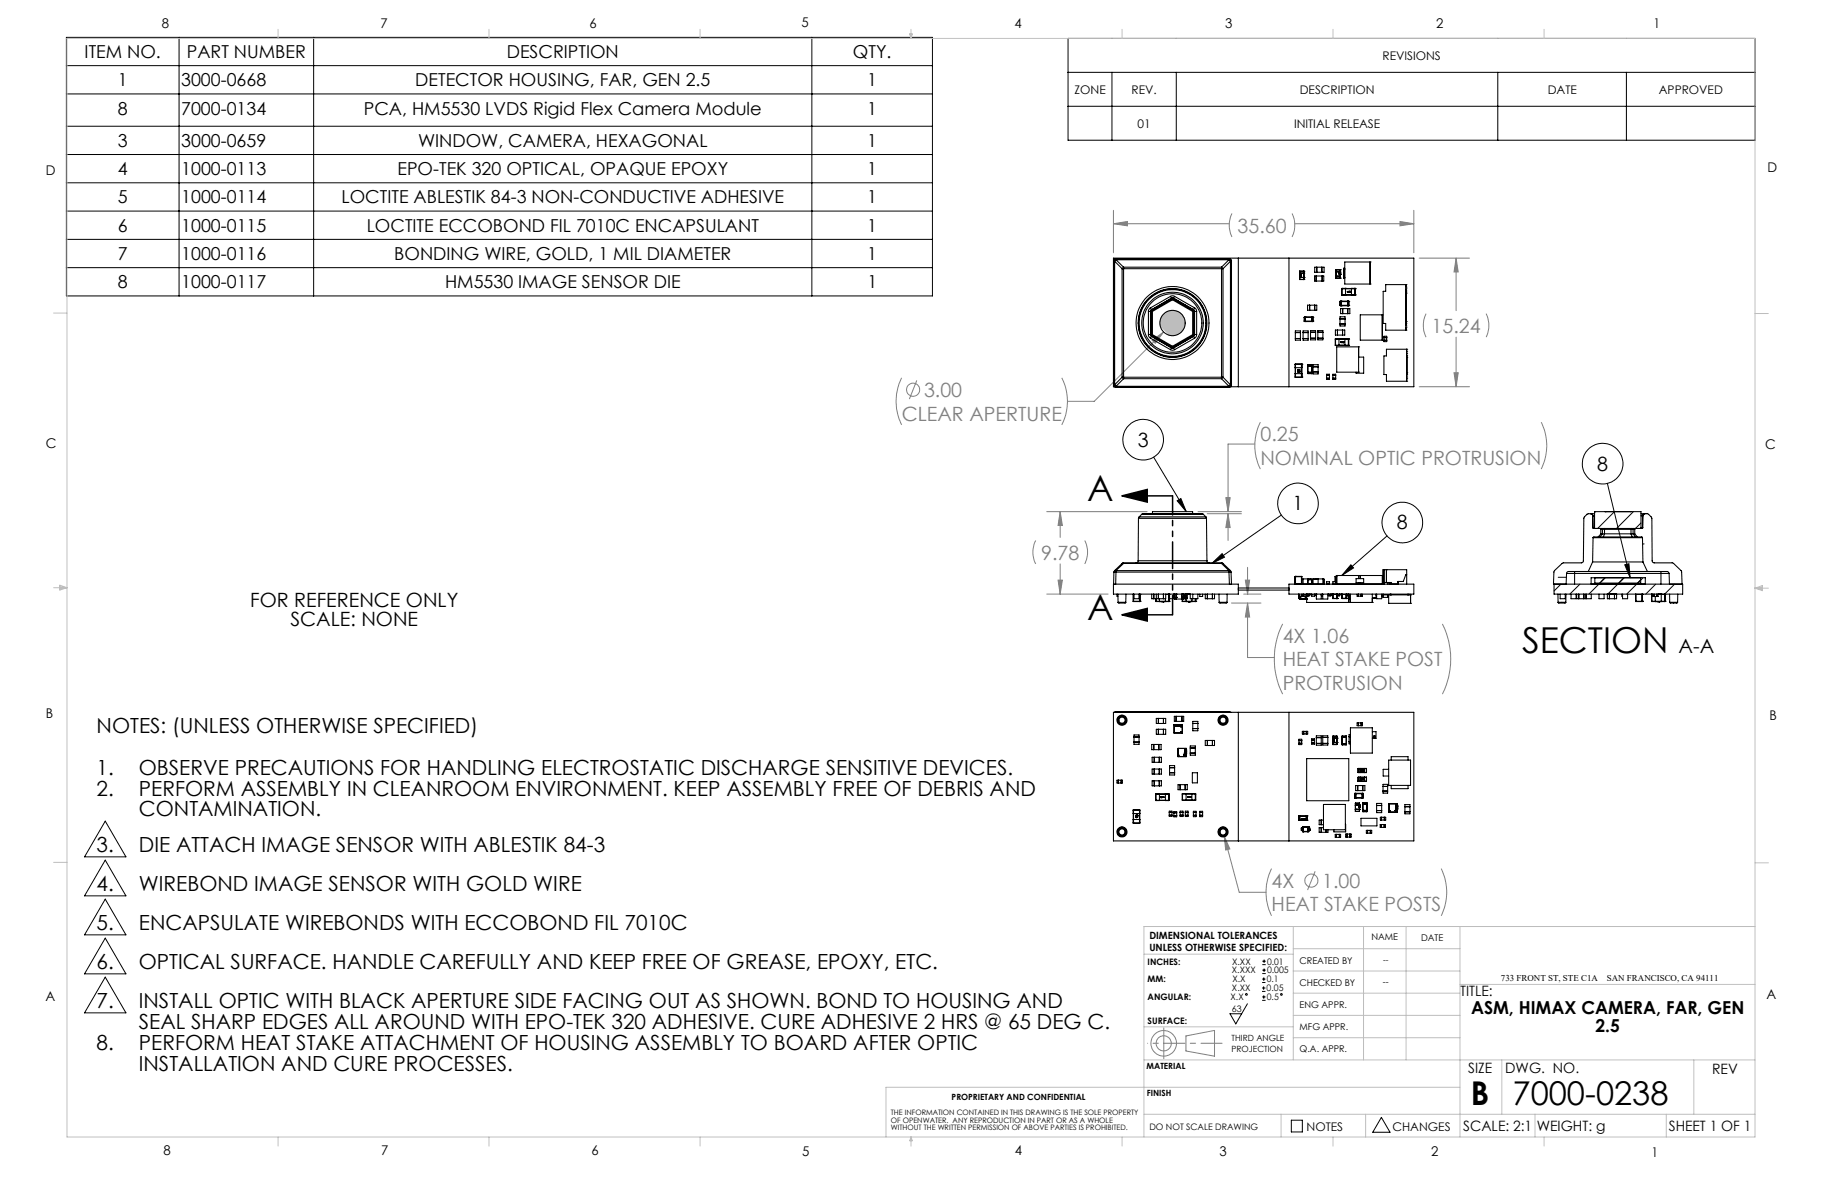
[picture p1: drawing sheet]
<svg xmlns="http://www.w3.org/2000/svg" width="432mm" height="279mm" viewBox="0 0 432 279" stroke-linecap="round" stroke-linejoin="round" font-family="sans-serif">
<defs><g id="words">
<g font-size="8.5">
<text x="257.7" y="118.7">A</text>
<text x="257.7" y="146.8">A</text>
<text x="360.7" y="154.7">SECTION</text>
</g>
<g font-size="7.8">
<text x="348.5" y="261.9">B</text>
<text x="358.5" y="261.9">7000-0238</text>
</g>
<g font-size="4.9">
<text x="22.9" y="173.7">NOTES: (UNLESS OTHERWISE SPECIFIED)</text>
<text x="22.9" y="183.6">1.</text>
<text x="32.9" y="183.6">OBSERVE PRECAUTIONS FOR HANDLING ELECTROSTATIC DISCHARGE SENSITIVE DEVICES.</text>
<text x="22.9" y="188.6">2.</text>
<text x="32.9" y="188.6">PERFORM ASSEMBLY IN CLEANROOM ENVIRONMENT. KEEP ASSEMBLY FREE OF DEBRIS AND</text>
<text x="32.9" y="193.5">CONTAMINATION.</text>
<text x="22.9" y="202">3.</text>
<text x="32.9" y="202">DIE ATTACH IMAGE SENSOR WITH ABLESTIK 84-3</text>
<text x="22.9" y="211.2">4.</text>
<text x="32.9" y="211.2">WIREBOND IMAGE SENSOR WITH GOLD WIRE</text>
<text x="22.9" y="220.5">5.</text>
<text x="32.9" y="220.5">ENCAPSULATE WIREBONDS WITH ECCOBOND FIL 7010C</text>
<text x="22.9" y="229.7">6.</text>
<text x="32.9" y="229.7">OPTICAL SURFACE. HANDLE CAREFULLY AND KEEP FREE OF GREASE, EPOXY, ETC.</text>
<text x="22.9" y="238.9">7.</text>
<text x="32.9" y="238.9">INSTALL OPTIC WITH BLACK APERTURE SIDE FACING OUT AS SHOWN. BOND TO HOUSING AND</text>
<text x="32.9" y="243.9">SEAL SHARP EDGES ALL AROUND WITH EPO-TEK 320 ADHESIVE. CURE ADHESIVE 2 HRS @ 65 DEG C.</text>
<text x="22.9" y="248.8">8.</text>
<text x="32.9" y="248.8">PERFORM HEAT STAKE ATTACHMENT OF HOUSING ASSEMBLY TO BOARD AFTER OPTIC</text>
<text x="32.9" y="253.8">INSTALLATION AND CURE PROCESSES.</text>
</g>
<g font-size="4.7" fill="#808080">
<text x="293.3" y="55.1">35.60</text>
<text x="339.3" y="78.9">15.24</text>
<text x="219" y="94">3.00</text>
<text x="213.7" y="99.7">CLEAR APERTURE</text>
<text x="298.7" y="104.6">0.25</text>
<text x="298.7" y="110.1">NOMINAL OPTIC PROTRUSION</text>
<text x="246.8" y="132.6">9.78</text>
<text x="304" y="152.4">4X 1.06</text>
<text x="304" y="157.9">HEAT STAKE POST</text>
<text x="304" y="163.5">PROTRUSION</text>
<text x="301.4" y="210.4">4X</text>
<text x="301.4" y="216">HEAT STAKE POSTS</text>
<text x="313.4" y="210.4">1.00</text>
</g>
<g font-size="4.7">
<text x="269.6" y="105.8">3</text>
<text x="378.5" y="111.5">8</text>
<text x="306.3" y="120.9">1</text>
<text x="331.1" y="125.5">8</text>
<text x="59.3" y="143.8">FOR REFERENCE ONLY</text>
<text x="68.8" y="148.3">SCALE: NONE</text>
<text x="397.8" y="154.7">A-A</text>
</g>
<g font-size="4.2">
<text x="20.1" y="13.7">ITEM NO.</text>
<text x="44.3" y="13.7">PART NUMBER</text>
<text x="120.1" y="13.7">DESCRIPTION</text>
<text x="202.1" y="13.7">QTY.</text>
<text x="27.9" y="20.4">1</text>
<text x="42.9" y="20.4">3000-0668</text>
<text x="98.4" y="20.4">DETECTOR HOUSING, FAR, GEN 2.5</text>
<text x="205.5" y="20.4">1</text>
<text x="27.9" y="27.2">8</text>
<text x="42.9" y="27.2">7000-0134</text>
<text x="86.2" y="27.2">PCA, HM5530 LVDS Rigid Flex Camera Module</text>
<text x="205.5" y="27.2">1</text>
<text x="27.9" y="34.8">3</text>
<text x="42.9" y="34.8">3000-0659</text>
<text x="99.1" y="34.8">WINDOW, CAMERA, HEXAGONAL</text>
<text x="205.5" y="34.8">1</text>
<text x="27.9" y="41.5">4</text>
<text x="42.9" y="41.5">1000-0113</text>
<text x="94.2" y="41.5">EPO-TEK 320 OPTICAL, OPAQUE EPOXY</text>
<text x="205.5" y="41.5">1</text>
<text x="27.9" y="48.2">5</text>
<text x="43" y="48.2">1000-0114</text>
<text x="80.9" y="48.2">LOCTITE ABLESTIK 84-3 NON-CONDUCTIVE ADHESIVE</text>
<text x="205.5" y="48.2">1</text>
<text x="27.9" y="54.9">6</text>
<text x="43" y="54.9">1000-0115</text>
<text x="86.9" y="54.9">LOCTITE ECCOBOND FIL 7010C ENCAPSULANT</text>
<text x="205.5" y="54.9">1</text>
<text x="27.9" y="61.6">7</text>
<text x="43" y="61.6">1000-0116</text>
<text x="93.5" y="61.6">BONDING WIRE, GOLD, 1 MIL DIAMETER</text>
<text x="205.6" y="61.6">1</text>
<text x="27.9" y="68.3">8</text>
<text x="43" y="68.3">1000-0117</text>
<text x="105.5" y="68.3">HM5530 IMAGE SENSOR DIE</text>
<text x="205.6" y="68.3">1</text>
<text x="348.6" y="240.3">ASM, HIMAX CAMERA, FAR, GEN</text>
<text x="378.1" y="244.5">2.5</text>
</g>
<g font-size="3.4">
<text x="346.1" y="235.9">TITLE:</text>
<text x="347.9" y="254.3">SIZE</text>
<text x="356.7" y="254.4">DWG. NO.</text>
<text x="405.7" y="254.5">REV</text>
<text x="346.8" y="267.9">SCALE: 2:1</text>
<text x="364.2" y="267.9">WEIGHT: g</text>
<text x="395.5" y="267.9">SHEET 1 OF 1</text>
</g>
<g font-size="3.2">
<text x="38.3" y="6.7">8</text>
<text x="90.2" y="6.7">7</text>
<text x="139.7" y="6.5">6</text>
<text x="190" y="6.5">5</text>
<text x="240.4" y="6.5">4</text>
<text x="290.4" y="6.7">3</text>
<text x="340.4" y="6.5">2</text>
<text x="391.9" y="6.7">1</text>
<text x="10.9" y="41.6">D</text>
<text x="418.9" y="40.7">D</text>
<text x="10.9" y="106.3">C</text>
<text x="418.4" y="106.4">C</text>
<text x="10.8" y="170.2">B</text>
<text x="419.4" y="170.6">B</text>
<text x="10.8" y="237.2">A</text>
<text x="418.6" y="236.8">A</text>
<text x="38.8" y="273.8">8</text>
<text x="90.4" y="273.8">7</text>
<text x="140.2" y="273.8">6</text>
<text x="190.1" y="273.9">5</text>
<text x="240.5" y="273.8">4</text>
<text x="289" y="273.9">3</text>
<text x="339.1" y="273.8">2</text>
<text x="391.4" y="274.1">1</text>
</g>
<g font-size="2.8">
<text x="327.6" y="14.2">REVISIONS</text>
<text x="254.6" y="22.2">ZONE</text>
<text x="268.2" y="22.2">REV.</text>
<text x="308" y="22.2">DESCRIPTION</text>
<text x="366.8" y="22.2">DATE</text>
<text x="393.1" y="22.2">APPROVED</text>
<text x="269.6" y="30.2">01</text>
<text x="306.7" y="30.2">INITIAL RELEASE</text>
<text x="309.6" y="268">NOTES</text>
<text x="330" y="268">CHANGES</text>
</g>
<g font-size="2.4">
<text x="272.4" y="222.5">DIMENSIONAL TOLERANCES</text>
<text x="272.4" y="225.3">UNLESS OTHERWISE SPECIFIED:</text>
</g>
<g font-size="2.2">
<text x="325" y="222.9">NAME</text>
<text x="336.8" y="222.9">DATE</text>
<text x="308" y="233.6">CHECKED BY</text>
<text x="308" y="228.4">CREATED BY</text>
<text x="308" y="238.8">ENG APPR.</text>
<text x="308" y="244">MFG APPR.</text>
<text x="308" y="249.3">Q.A. APPR.</text>
</g>
<g font-size="2.1">
<text x="272" y="228.6">INCHES:</text>
<text x="272" y="232.8">MM:</text>
<text x="292" y="230.7">X.XXX</text>
<text x="292" y="228.6">X.XX</text>
<text x="292.1" y="232.8">X.X</text>
<text x="300.2" y="232.8">0.1</text>
<text x="300.3" y="228.6">0.01</text>
<text x="300.3" y="230.7">0.005</text>
<text x="327.8" y="233.4">--</text>
<text x="355.7" y="232.4">733 FRONT ST, STE C1A</text>
<text x="380.8" y="232.4">SAN FRANCISCO, CA 94111</text>
<text x="272" y="237">ANGULAR:</text>
<text x="291.6" y="237">X.X</text>
<text x="291.9" y="239.8">63</text>
<text x="292" y="234.9">X.XX</text>
<text x="300.2" y="234.9">0.05</text>
<text x="300.2" y="237">0.5</text>
<text x="272" y="242.6">SURFACE:</text>
<text x="272.4" y="267.8">DO NOT SCALE DRAWING</text>
</g>
<g font-size="2">
<text x="327.8" y="228.3">--</text>
<text x="291.9" y="246.8">THIRD ANGLE</text>
<text x="291.9" y="249.3">PROJECTION</text>
<text x="271.7" y="253.4">MATERIAL</text>
<text x="225.5" y="260.6">PROPRIETARY AND CONFIDENTIAL</text>
<text x="271.8" y="259.7">FINISH</text>
</g>
<g font-size="1.8">
<text x="211.1" y="264.3">THE INFORMATION CONTAINED IN THIS DRAWING IS THE SOLE PROPERTY</text>
<text x="211.1" y="266.1">OF OPENWATER. ANY REPRODUCTION IN PART OR AS A WHOLE</text>
<text x="211.1" y="267.8">WITHOUT THE WRITTEN PERMISSION OF ABOVE PARTIES IS PROHIBITED.</text>
</g>
</g></defs>
<g fill="none" stroke="#808080" stroke-width=".24">
<path d="M263.9 53l3.3-.5v1zM263.9 49.8v10.1M263.9 53h27.4M292 50.6a6.4 6.4 0 0 0 0 5.6M306.2 50.6a6.4 6.4 0 0 1 0 5.6M306.8 53h28.3M331.8 52.5l3.3 .5-3.3 .5zM335.1 49.8v10.1M275.8 78.7l-16.5 16.4h-6.3M336.3 61.2h12M338 74.3a6.4 6.4 0 0 0 0 5.6M345.1 61.2l.5 3.3h-1z"/>
<path d="M345.1 61.2v12.4M345.1 79.9v11.8M352.2 74.3a6.4 6.4 0 0 1 0 5.6M213.7 89.5a12.5 12.5 0 0 0 0 11.2M217.3 90.1l-1.8 4.5M251.6 89.5a12.2 12.2 0 0 1 0 11.2M273 80.6l2.8-1.9-2 2.7zM336.3 91.7h12M344.6 88.3h1l-.5 3.4zM290.5 117.9h1l-.5 3.3zM297.4 105.2h-6.4v16M298.7 100a12.5 12.5 0 0 0 0 11.2"/>
<path d="M365.3 100a12.5 12.5 0 0 1 0 11.2M245.5 128.1a6.1 6.1 0 0 0 0 5.5M248.1 121.2h23.8M250.8 137.5h1l-.6 3.3zM251.2 121.2l.6 3.3h-1zM251.2 121.2v6.2M251.2 133.6v7.2M257.1 128.1a6.1 6.1 0 0 1 0 5.5M283.9 121.2h10.3M286.1 121.7h8.1M291 121.7l.5 3.3h-1zM291 121.7v6.4"/>
<path d="M295.1 137.5h1.1l-.5 3.3zM295.7 134.4v6.4M248.1 140.8h14.5M291.9 142.9h6.9M294.7 140.8h4.1M295.7 142.9l.5 3.3h-1.1zM295.7 142.9v12.9h6.3M304 147.8a18.5 18.5 0 0 0 0 16.7M341.8 147.8a18.5 18.5 0 0 1 0 16.7M290.1 198.1l1.4 3.1-1 .2zM290.1 198.1l3.6 13.4h6.3M301.3 205.8a12.6 12.6 0 0 0 0 11.2"/>
<path d="M311.7 206.5l-1.8 4.4M341.6 205.8a12.6 12.6 0 0 1 0 11.2M281.1 245.5l6.7-1.3v6.1l-6.7-1.2z"/>
<circle cx="216.4" cy="92.4" r="1.55"/>
<circle cx="310.8" cy="208.7" r="1.55"/>
<circle cx="275.8" cy="247.3" r="1.8"/>
<circle cx="275.8" cy="247.3" r="3"/>
</g>
<g fill="none" stroke="#000" stroke-width=".24">
<path d="M15.7 8.9h205.3v61.2h-205.3zM15.7 15.6h205.3M42.4 8.9v61.2M74.3 8.9v61.2M192.4 8.9v61.2M253.1 9.1h162.8v24.1h-162.8zM253.1 17.1h162.8M263.5 17.1v16.1M278.8 17.1v16.1M355 17.1v16.1M385.4 17.1v16.1M15.7 22.3h205.3"/>
<path d="M15.7 29.9h205.3M15.7 36.6h205.3M253.1 25.2h162.8M15.7 43.3h205.3M15.7 50h205.3M15.7 56.7h205.3M15.7 63.4h205.3M273.4 108.3l7.7 12.9M279 118.7l.9-.6 1.2 3.1zM380.9 114.5l5.4 22.4M287.2 133.5l2.4-2.3 .6 .8zM303.7 122.1l-16.5 11.4"/>
<path d="M320.1 133.8l.7 .8-2.8 1.8zM328.7 127l-10.7 9.4M385.1 133.8l.9-.2 .3 3.3zM24.9 194.6l4.9 8.5h-9.8zM24.9 203.8l4.9 8.5h-9.8zM24.9 213.1l4.9 8.4h-9.8zM24.9 222.3l4.9 8.5h-9.8zM24.9 231.6l4.9 8.4h-9.8zM295.6 237.9l-2.7 4.7-1.4-2.4h2.8M299.1 234.9h.8M299.1 234.1h.8M299.1 232.8h.8"/>
<path d="M299.1 232h.8M299.1 237.1h.8M299.1 236.3h.8M299.2 228.6h.8M299.2 227.8h.8M299.2 230.7h.8M299.2 229.9h.8M299.5 233.8v.8M299.5 231.6v.8M299.5 235.9v.8M299.6 227.4v.8M299.6 229.5v.8"/>
<path d="M306 265.5h2.6v2.8h-2.6zM327.4 264.8l2 3.5h-4.1z"/>
<circle cx="270.9" cy="104.2" r="4.8"/>
<circle cx="307.6" cy="119.3" r="4.8"/>
<circle cx="379.8" cy="109.9" r="4.8"/>
<circle cx="332.3" cy="123.8" r="4.8"/>
<circle cx="295.4" cy="235.7" r=".2"/>
<circle cx="303.7" cy="235.7" r=".2"/>
</g>
<path d="M265.9 117.5l6-1.5v3zM265.9 117.5h12M265.9 145.7l6-1.5v3zM265.9 145.7h12" fill="none" stroke="#000" stroke-width=".35"/>
<path d="M277.9 117.5v28.2" fill="none" stroke="#000" stroke-width=".35" stroke-dasharray="6.3 1.3 1.3 1.3 1.3 1.3" stroke-dashoffset="1.8"/>
<path d="M275.8 247.2h13.8" fill="none" stroke="#808080" stroke-width=".24" stroke-dasharray="15.2 1.3 1.3 1.3" stroke-dashoffset="10.2"/>
<path d="M275.8 247.2v-3.6M275.8 247.2v3.7" fill="none" stroke="#808080" stroke-width=".24" stroke-dasharray="15.2 1.3 1.3 1.3"/>
<path d="M275.8 247.2h-3.8" fill="none" stroke="#808080" stroke-width=".24" stroke-dasharray="15.2 1.3 1.3 1.3" stroke-dashoffset="15.2"/>
<g fill="none" stroke="#c0c0c0" stroke-width=".24">
<path d="M15.9 9.1h400v260.4h-400zM65.9 6.9v2.2M115.9 6.9v2.2M165.9 6.9v2.2M215.6 8h.6l-.3 1.1zM215.7 8l.2 1.1M215.9 6.9v2.2M216 8l-.1 1.1M265.9 6.9v2.2M315.9 6.9v2.2M365.9 6.9v2.2M12.7 74.2h3.2"/>
<path d="M276.3 74l-1 1M276.6 73.8l-1.4 1.4M276.8 73.7l-1.7 1.8M277 73.7l-2 2M277.2 73.6l-2.2 2.3M277.4 73.6l-2.5 2.5M277.6 73.6l-2.7 2.6M277.7 73.6l-2.8 2.8M277.8 73.6l-2.9 2.9M278 73.6l-3.1 3.1M278.1 73.6l-3.2 3.2M278.3 73.6l-3.4 3.3"/>
<path d="M278.4 73.6l-3.5 3.4M278.5 73.6l-3.5 3.6M278.6 73.6l-3.6 3.7M278.7 73.7l-3.7 3.7M278.8 73.7l-3.8 3.8M278.9 73.7l-3.7 3.7M279 73.8l-3.7 3.7M279.1 73.8l-3.7 3.8M279.2 73.9l-3.8 3.7M279.3 73.9l-3.8 3.8M279.4 74l-3.8 3.8M279.5 74l-3.8 3.9"/>
<path d="M279.6 74.1l-3.9 3.8M279.6 74.1l-3.8 3.9M279.8 74.2l-3.9 3.9M279.8 74.3l-3.9 3.8M279.9 74.3l-3.9 3.9M280 74.4l-3.9 3.9M280 74.5l-3.8 3.9M280.1 74.5l-3.9 3.9M280.2 74.6l-3.9 3.9M280.2 74.7l-3.8 3.9M280.3 74.8l-3.9 3.8M280.4 74.9l-3.9 3.8"/>
<path d="M280.4 78.2l-.9 .9M280.4 74.9l-3.8 3.9M280.5 75l-3.9 3.8M280.5 75.1l-3.8 3.8M280.6 75.2l-3.8 3.8M280.6 77.9l-1.4 1.3M280.6 75.3l-3.7 3.8M280.6 75.4l-3.7 3.7M280.7 75.5l-3.7 3.7M280.7 77.6l-1.8 1.7M280.7 75.6l-3.8 3.8M280.7 75.7l-3.7 3.7"/>
<path d="M280.7 77.4l-2 2M280.8 75.8l-3.7 3.6M280.8 75.9l-3.6 3.6M280.8 77.2l-2.3 2.3M280.8 76.1l-3.4 3.4M280.8 76.2l-3.3 3.3M280.8 76.9l-2.6 2.6M280.8 77l-2.5 2.5M280.9 76.3l-3.3 3.3M280.9 76.4l-3.2 3.2M280.9 76.6l-3 3M280.9 76.7l-2.8 2.9"/>
<path d="M415.9 74.3h3.2M12.7 139.3h3.2M14.2 139.1l1.7 .2M14.2 138.7l1.7 .6-1.7 .5zM15.9 139.3l-1.7 .3M415.9 139.4h3.2M415.9 139.4l1.8-.6v1.2zM415.9 139.4l1.8 .3M417.7 139.2l-1.8 .2M12.7 204.4h3.2M306.5 219.6v31.6M323.1 219.6v31.6"/>
<path d="M333.2 219.6v31.6M346 219.6v49.9M415.9 204.5h3.2M415.9 219.6h-144.8v49.9M271.1 226.1h35.4M306.5 235.4h39.5M306.5 230.1h39.5M306.5 224.8h39.5M346 233.3h69.9M271.1 251.2h144.8M271.1 243.3h35.4M306.5 245.9h39.5"/>
<path d="M306.5 240.6h39.5M346 257.7h-136v11.8M355.9 251.2v12.9M401.4 251.2v12.9M65.9 269.5v2.1M115.9 269.5v2.1M165.9 269.5v2.1M215.9 269.5v2.1M215.9 269.5l.3 .8h-.6zM265.9 269.5v2.1M271.1 264.1h144.8M303.6 264.1v5.4"/>
<path d="M315.9 269.5v2.1M323.6 264.1v5.4M363.8 264.1v5.4M365.9 269.5v2.1M394.9 264.1v5.4"/>
</g>
<g fill="#000">
<path d="M265.9 117.5l6-1.5v3zM265.9 145.7l6-1.5v3z"/>
<path d="M287.2 133.5l2.4-2.3 .6 .8zM320.1 133.8l.7 .8-2.8 1.8zM279 118.7l.9-.6 1.2 3.1zM385.1 133.8l.9-.2 .3 3.3z"/>
</g>
<path d="M250.8 137.5h1l-.6 3.3zM251.2 121.2l.6 3.3h-1zM290.5 117.9h1l-.5 3.3zM291 121.7l.5 3.3h-1zM295.1 137.5h1.1l-.5 3.3zM295.7 142.9l.5 3.3h-1.1zM273.1 80.6l.7 .8 2-2.7zM263.9 53l3.3-.5v1zM331.8 52.5l3.3 .5-3.3 .5zM345.1 61.2l.5 3.3h-1zM344.6 88.3h1l-.5 3.4zM290.1 198.1l.4 3.3 1-.2z" fill="#808080"/>
<g fill="none" stroke="#000" stroke-width=".25">
<path d="M264 61.9h.2M264 61.9v29.3M264.2 61.9l1.7 1.8M264.2 61.9v29.3M264.4 61.3h-.1a.41 .41 0 0 0-.3 .6M264.4 61.3l.1 .1M264.4 61.3h27M264.5 61.6l-.3 .3M264.5 61.4l-.4 .2-.1 .3M264.5 61.4v.2M264.5 61.6l1.8 1.7M264.5 61.6h26.8"/>
<path d="M264.5 61.4h26.8M265.9 63.7h.4M265.9 63.7v25.7M266.3 63.3v.4M266.3 63.3l-.4 .4M266.3 63.3h23.2M266.3 63.7h23.2M266.3 63.7v25.7M272.2 79.3v.4l.5 .5M272.2 73.8h.5M272.2 79.3h.5M272.2 73.8v5.5"/>
<path d="M272.7 73l-.5 .4v.4M272.7 73l.2 .4M272.7 79.3l.2 .4M272.7 79.3h.1M272.7 73.8h.2M272.7 79.3h.2M272.7 73.8v5.5M272.9 79.3l.1 .2M272.9 73.8v5.5M272.9 73.4l-.2 .4M272.9 79.7l-.2 .5M272.9 79.7h.1"/>
<path d="M272.9 79.7l4.7 2.7M272.9 73.4h.1M272.9 73.4l.1 .2M273 73.6l-.1 .2M273 79.5l-.1 .2M273 79.5l4.7 2.7M273.1 73.8l4.8-2.8 4.7 2.8v5.5l-4.7 2.8-4.8-2.8zM277.4 70.2l.4-.1 .6 .1M277.4 70.2l.2 .5M277.4 70.2l-4.7 2.8M277.6 70.7h.5M277.6 70.7l.1 .2"/>
<path d="M277.6 70.7l-4.7 2.7M277.6 70.7h.1M277.7 70.9h.3M277.7 70.9l-4.7 2.7M278 70.9l4.7 2.7M278.1 70.7l-.1 .2M278.1 70.7l4.8 2.7M278.1 70.7h.1M278.1 70.7l4.7 2.7M278.4 70.2l-.3 .5M278.4 70.2l4.7 2.8M282.7 73.6l.2 .2"/>
<path d="M282.7 79.5l.1 .2M282.7 79.5l-4.7 2.7M282.8 73.4l.3 .4M282.8 73.4l-.1 .2M282.8 79.7h.1M282.8 79.7l-4.7 2.7M282.9 73.4l.2 .4M282.9 79.7l.2 .5M282.9 73.8h.2M282.9 79.3h.2M282.9 79.3l-.2 .2M282.9 79.7l-4.8 2.7"/>
<path d="M282.9 73.4h-.1M282.9 73.8v5.5M283.1 79.3h.1M283.1 73l.4 .4 .1 .4M283.1 73l-.2 .4M283.1 73.8h.5M283.1 79.3h.5M283.1 79.3l-.2 .4M283.1 73.8v5.5M283.1 73.8h.1M283.6 79.3l-.1 .4-.4 .5M283.6 73.8v5.5"/>
<path d="M289.5 63.3l.3 .4M289.5 63.7h.3M289.5 63.3v.4M289.5 63.7v25.7M289.8 63.7v25.7M291.3 61.6l.3 .3M291.3 61.4v.2M291.3 61.4l.2 .1 .2 .4M291.3 61.6l-1.8 1.7M291.4 61.3l.4 .2 .1 .3M291.4 61.3l-.1 .1M291.6 61.9h.1"/>
<path d="M291.6 61.9l-1.8 1.8M291.6 61.9v29.3M291.7 61.9v29.3M291.9 61.8l-.2 .1M291.9 61.8v29.5M293.5 61.2v30.5M305.5 61.2v30.5M307 78.4h1.2v2.2h-1.2zM307 78.8h1.2M308 65.8h.1M308 64.8h.1M308 64.3h.1"/>
<path d="M308 66.2h.1M308 64.3v1.9M308 66.2v.1M308 64.7h1M308 65.8h1M308 64.3h1M308 66.2h1M308.1 65.7h.1M308.1 65.3h.1M308.1 65.2h.1M308.1 65.4h.1M308.1 65.5h.1"/>
<path d="M308.1 65.6h.1M308.1 65.2v.2M308.1 65.5v.2M308.1 65.6v.1M308.1 65.5l.1 .1M308.1 65.6l.1 .1M308.2 65.6h.1M308.2 65.7h.1M308.2 65.4h.1M308.2 65.3h.1M308.2 65.2h.1M308.2 65.5h.1"/>
<path d="M308.2 65.3l-.1 .1M308.2 65.2v.2M308.2 65.5v.1M308.2 65.4v.1M308.2 65.6v.1M308.8 78.4h1.2v2.2h-1.2zM308.8 78.8h1.2M309 64.2h.1M309 64.8h.1M309 65.8h.1M309 64.3h.1M309 64.2v.1"/>
<path d="M309 64.2l-1 .1M309 66.2v.1M309 66.3h.1M309 64.3v1.9M309 64.7h.1M309 66.2h.1M309.1 75.2h.1M309.1 76.1h.1M309.1 76.1l.1 .1M309.1 75.2v.9M309.2 75.1v.1M309.2 76.1v.1"/>
<path d="M309.2 75.1l-.1 .1M309.2 76.1h1.8M309.2 75.2h1.8M309.2 75.1h1.8M309.2 76.2h1.8M309.2 75.2v.9M309.4 75.1h.1M309.4 76.2h.1M309.4 75.1v1.1M309.9 72.3h2.2v1.2h-2.2zM310.4 72.3v1.2M310.6 78.4h1.2v2.1h-1.2z"/>
<path d="M310.6 78.7h1.2M310.9 75.1h.1M310.9 76.2h.1M310.9 75.1v1.1M311 75.1h.1M311 76.2h.1M311 76.1h.2M311 75.2h.2M311 75.1v.1M311 75.1l.2 .1M311 76.1v.1M311 75.2v.9"/>
<path d="M311.1 75.2h.1M311.1 76.1h.1M311.2 76.1l-.2 .1M311.2 75.2v.9M311.5 65.4h2.2v1.2h-2.2zM311.6 63.3h2.2v1.2h-2.2zM311.6 72.3v1.2M311.9 65.4v1.2M312.1 63.3v1.2M312.3 78.4h1.2v2.1h-1.2zM312.3 78.7h1.2M313.3 63.3v1.2"/>
<path d="M313.3 65.4v1.2M316.5 78.2h2.2v1.2h-2.2zM316.6 64h.1M316.7 64.4h.1M316.6 65.9h.1M316.7 65.4h.1M316.6 64v1.9M316.7 63.9v.1M316.7 63.9l-.1 .1M316.7 65.9h.1M316.7 64h.9M316.7 64.4h.9"/>
<path d="M316.7 64v1.9M316.7 63.9h.9M316.7 65.4h.9M316.7 65.9h.9M317 78.2v1.2M317.4 64.7h.1M317.4 64.8h.1M317.4 64.7v.1M317.4 64.6h.1M317.4 64.9h.1M317.4 64.5h.1M317.4 65h.1"/>
<path d="M317.4 65.1h.1M317.4 64.5v.1M317.4 64.5l.1 .1M317.4 64.9l.1 .1M317.4 64.9v.1M317.4 64.6v.1M317.4 64.9v.2M317.4 64.8l.1 .1M317.5 64.7h.1M317.5 64.6h.1M317.5 64.5h.1M317.5 64.9h.1"/>
<path d="M317.5 64.8h.1M317.5 64.5l-.1 .3M317.5 65.1h.1M317.5 65h.1M317.5 64.7v.1M317.5 64.5v.2M317.5 64.8v.3M317.5 64.5h-.1M317.5 71.5h.1M317.5 72.4h.1M317.5 72.4l.1 .1M317.5 71.5v.9"/>
<path d="M317.6 63.9h.1M317.6 65.9h.1M317.6 64h.1M317.6 64.4h.1M317.6 63.9v.1M317.6 65.4h.1M317.6 75.1h1.2v2.2h-1.2zM317.6 64v1.9M317.6 76.8h1.2M317.6 75.6h1.2M317.6 71.4v.1M317.6 72.4v.1"/>
<path d="M317.6 71.4l-.1 .1M317.6 72.4h1.9M317.6 71.5h1.9M317.6 71.4h1.9M317.6 72.5h1.9M317.6 71.5v.9M317.7 73.1h2.2v1.2h-2.2zM317.9 71.4h.1M317.9 72.5h.1M317.9 71.4v1.1M318 69.9h.1M318 68.4h.1"/>
<path d="M318 69.9l.1 .1M318 68.4v1.5M318.1 68.3v.1M318.1 69.9v.1M318.1 68.3l-.1 .1M318.1 68.4v1.5M318.1 69.9h3M318.1 68.4h3M318.1 68.3h.8M318.1 70h.8M318.2 78.2v1.2M318.2 73.1v1.2"/>
<path d="M318.5 65.9v.1M318.5 63.7l.1 .1M318.5 63.7v2.2M318.5 63.6v.1M318.5 66h.2M318.5 63.6l.2 .1M318.5 63.6h.2M318.6 63.8h.1M318.6 65.8h.1M318.6 63.8v2M318.6 65.8l-.1 .1M318.7 63.7v.1"/>
<path d="M318.7 65.8h.1M318.7 63.7l-.1 .1M318.7 63.8v2M318.7 65.8l-.2 .2M318.7 63.7h.1M318.7 63.8h.1M318.9 70h.1M318.9 68.3h.1M318.9 68.3v1.7M318.9 68.3l1.4 .1M319.3 69.2h.1M319.3 69.1h.1"/>
<path d="M319.4 71.4h.1M319.4 72.5h.1M319.4 71.4v1.1M319.4 69.1l-.1 .1M319.4 69.2h.1M319.4 69.1h.1M319.4 69.1v.1M319.4 73.1v1.2M319.4 69.1l.1 .1M319.5 69.1h.1M319.5 69.2h.1M319.5 69.1h-.1"/>
<path d="M319.5 69.2h.2M319.5 71.4h.1M319.5 72.5h.1M319.5 72.4h.2M319.5 71.5h.2M319.5 71.4v.1M319.5 71.4l.2 .1M319.5 72.4v.1M319.5 69.1v.1M319.5 71.5v.9M319.6 69.2h.1M319.6 69.1h.1"/>
<path d="M319.6 69.1v.1M319.7 71.5h.1M319.7 72.4h.1M319.7 72.4l-.2 .1M319.7 71.5v.9M319.7 69.2h.1M319.7 69.1h.1M319.7 69.1l.1 .1M319.7 69.1l.2 .2M319.8 69.2h.1M319.8 69.1h.1M319.8 69.1v.1"/>
<path d="M319.8 69.1h-.1M319.9 69.1h.1M319.9 69.2h.1M319.9 69.3h.1M319.9 69.2h-.1M319.9 69h.1M319.9 69l-.2 .1M319.9 69.1v.1M319.9 69.1h-.2M319.9 69.1h-.1M319.9 69v.1M319.9 69.1v.2"/>
<path d="M320.3 68.4h.1M320.3 69.9h.1M320.3 69.9l-1.4 .1M320.3 69.9l.8 .1M320.3 68.4v1.5M321.1 68.3h.1M321.1 70h.1M321.1 69.9h.1M321.1 68.4h.1M321.1 68.3v.1M321.1 68.3l.1 .1M321.1 68.3l-.8 .1"/>
<path d="M321.1 69.9v.1M321.1 68.4v1.5M321.2 68.4h.1M321.2 69.9h.1M321.2 69.9l-.1 .1M321.2 68.4v1.5M324.7 67.3h.1M324.7 62.1h.1M324.7 62.1h-6v5.2h6M324.7 62.1v5.2M327.6 74.6h.1M327.6 74.6h-5.2v6h5.2"/>
<path d="M327.6 74.6v6M328 79.7h.6v1.3h-.6zM333.2 69.5h.1M333.2 76.2h.1M333.2 76.7h.1M333.2 69h.1M333.2 78.2h.1M333.2 67.5h.1M333.2 68.1h.1M333.2 68.4h.1M333.2 77.3h.1M333.2 77.6h.1"/>
<path d="M333.2 67.5h-4.8v1.5h-.6v7.7h.6v1.5h4.8M333.2 67.5v10.7M264 91.2l.1 .3 .4 .2M264 91.2h.2M264 91.2l.1 .5 .3 .1M264.1 91.7h-.2v-30.5h71.2v30.5h-43.4M264.2 91.2l.3 .3M264.4 91.8h27M264.5 91.5v.2M264.5 91.5h26.8M264.5 91.7h26.8M264.5 91.7l-.1 .1"/>
<path d="M265.9 89.4h.4M265.9 89.4l.4 .3M265.9 89.4l-1.7 1.8M266.3 89.4v.3M266.3 89.4h23.2M266.3 89.7h23.2M266.3 89.7l-1.8 1.8M272.7 80.2l4.7 2.7M277.4 82.9l.4 .1 .6-.1M277.6 82.4l-.2 .5M277.6 82.4h.5M277.6 82.4h.1"/>
<path d="M277.7 82.2l-.1 .2M277.7 82.2h.3M278 82.2l.1 .2M278.1 82.4l.3 .5M278.1 82.4h.1M283.1 80.2l-4.7 2.7M289.5 89.4h.3M289.5 89.4v.3M289.5 89.7l1.8 1.8M289.8 89.4l-.3 .3M289.8 89.4l1.8 1.8M291.3 91.5v.2"/>
<path d="M291.3 91.7l.1 .1M291.6 91.2l-.3 .3M291.6 91.2h.1M291.7 91.2l-.1 .3-.3 .2M291.7 91.2l.2 .1M291.9 91.3l-.2 .4-.3 .1M306.9 86.3v.8h1.6v-.8M306.9 86.3h.1M306.9 89.4v-.9h1.6v.9M306.9 89.4h.1M307 87.1v1.4M307 80.2h1.2"/>
<path d="M307 86.3h.1M307 86.3h-.1M307 89.4h.1M307 86.3v3.1M307 86.3h1.4M307 89.4h1.4M307.7 88.1h.1M307.7 87.8h.1M307.7 87.9h.1M307.7 87.6h.1M307.7 87.7v.1M307.7 87.7h.1"/>
<path d="M307.7 87.8v.1M307.7 87.6v.1M307.7 88.1l.1 .1M307.7 87.7l.1 .1M307.8 88.1h.1M307.8 88.2h.1M307.8 88h.1M307.8 88v.2M307.8 88h-.2l.2 .2M307.8 88.1v.1M307.8 88l-.1 .1M307.8 88v.1"/>
<path d="M307.8 87.7h.1M307.8 87.8h.1M307.8 87.9h.1M307.8 87.6h.1M307.8 87.7v.1M307.8 87.6l-.1 .1M308.4 86.3h.1M308.4 89.4h.1M308.4 86.3v3.1M308.5 87.1v1.4M308.5 86.3h.1M308.5 89.4h-.1"/>
<path d="M308.5 89.4h.1M308.8 80.2h1.2M309.9 88.2h1.1M309.9 86.7h1.1M309.9 86.5h.1M309.9 88.4h.1M309.9 88.4l.1 .1M309.9 86.5v1.9M310 86.4v.1M310 86.4l-.1 .1M310 88.4v.1M310 86.5v1.9"/>
<path d="M310 88.5h.9M310 86.4h.9M310 86.5h.9M310 88.4h.9M310.6 80.2h1.2M310.9 86.4h.1M310.9 88.5h.1M310.9 86.5h.1M310.9 86.4v.1M310.9 86.4l.1 .1M310.9 88.4h.1M310.9 88.4v.1"/>
<path d="M310.9 86.5v1.9M311 86.5h.1M311 88.4h.1M311 88.4l-.1 .1M311 86.5v1.9M311.2 86.4h1.2v2.2h-1.2zM311.2 88.1h1.2M311.2 86.9h1.2M312.3 80.2h1.2M314.4 88.7h.7v1.2h-.7zM314.4 89h.7M314.4 89.6h.7"/>
<path d="M315.9 88.7h.6v1.2h-.6zM315.9 89h.6M315.9 89.6h.6M316.4 81.8h.1M316.4 80.4h.1M316.4 81.8l.1 .1M316.4 80.4v1.4M316.5 80.3v.1M316.5 81.8v.1M316.5 80.3l-.1 .1M316.5 80.4v1.4M316.5 81.8h3"/>
<path d="M316.5 80.4h3M316.5 80.3h3M316.5 81.9h.8M317.3 81.9h.1M317.3 80.3h.1M317.3 81.8v.1M317.3 80.3v1.5M317.8 81.2h.1M317.8 81h.1M317.8 81v.1M317.8 81l.1 .1M317.9 81.2h.1"/>
<path d="M317.9 81h.1M317.9 81.1h.1M317.9 81.1l-.1 .1M317.9 81v.2M317.9 81.1l.1 .1M317.9 81v.1M317.9 81.1h.2M318 81h.1M318 81.2h.1M318 81h-.1M318 81v.2M318.1 81h.1"/>
<path d="M318.1 81.1h.1M318.1 81v.1M318.1 81l-.1 .2M318.1 81.2h.1M318.1 81.1v.1M318.2 81h.1M318.2 81l.1 .2M318.2 81h.2M318.2 81v.2M318.2 81.2h.1M318.2 81.1h.1M318.3 81.1h.1"/>
<path d="M318.3 81h.1M318.3 81v.1M318.3 81l-.1 .1M318.3 81.2h.1M318.3 81v.2M318.3 81l-.1 .2M318.4 81h.1M318.4 81l-.1 .2M318.7 80.3h.1M318.7 81.8h.1M318.7 80.3v.1M318.7 81.8l.8 .1"/>
<path d="M318.7 80.4v1.4M319.5 80.3h.1M319.5 81.9h.1M319.5 81.8h.1M319.5 80.4h.1M319.5 80.3v.1M319.5 80.3l.1 .1M319.5 81.8v.1M319.5 80.4v1.4M319.6 80.4h.1M319.6 81.8h.1M319.6 81.8l-.1 .1"/>
<path d="M319.6 80.4v1.4M322 88.2h.1M322 82.2h.1M322 82.2h-5.2v6h5.2M322 82.2v6M322 84.6h1.2v3.8h-1.8v-.2M327.6 80.6h.1M328 80h.6M328 80.6h.6M333.4 84.7h.1M333.4 88.3h.1M333.4 88.8h.1"/>
<path d="M333.4 84.3h.1M333.4 90.3h.1M333.4 82.8h.1M333.4 83.4h.1M333.4 83.7h.1M333.4 89.4h.1M333.4 89.7h.1M333.4 82.8h-4.8v1.5h-.6v4.5h.6v1.5h4.8M333.4 82.8v7.5M263.9 138.4v2.4h29.6v-2.4h-2.1M263.9 138.4h.5M264 135.6h.5"/>
<path d="M264 135.6l-.1 2.8M264.2 135.2h.3M264.2 135.2l-.2 .4M264.4 138.4h27M264.5 135.2v.4M264.5 135.6l-.1 2.8M264.5 135.6h26.8M264.5 135.2h26.8M265.9 133.5h.4M265.9 133.5l-1.7 1.7M266.3 133.4v.1M266.3 133.4l-.4 .1"/>
<path d="M266.3 133.5l-1.8 1.7M266.3 133.5h23.2M266.3 133.4h23.2M269.7 132.9l-.1 .3-.4 .2M269.7 132.9h16.3M269.8 122.8h16.1M269.8 122.8l-.1 10.1M270 122.5l-.2 .3M270 122.5h15.8M270.6 121.9l.2-.2h14.2l.2 .2M270.6 121.9h14.6M270.6 121.9l-.6 .6"/>
<path d="M273.1 121.7v-.5h9.5v.5M277.9 121.2v.5M285.2 121.9l.6 .6M285.8 122.5l.1 .3M285.9 122.8l.1 10.1M286 132.9l.2 .3 .3 .2M289.5 133.5h.3M289.5 133.4v.1M289.5 133.4l.3 .1M289.5 133.5l1.8 1.7M289.8 133.5l1.8 1.7M291.3 135.6h.4"/>
<path d="M291.3 135.2h.3M291.3 135.2v.4M291.3 135.6l.1 2.8M291.6 135.2l.1 .4M291.7 135.6l.2 2.8M293.5 139.8h12M293.5 139.3h12M305.5 138.4h29.6v2.4h-29.6zM306.9 138.3h.1M306.9 138.3l.1 .1M306.9 136.7h.1M306.9 136.7v1.6"/>
<path d="M307 138.4h.1M307 138.3v.1M307 136.6l-.1 .1M307 136.6v.1M307 138.3h1.4M307 136.7v1.6M307 136.7h1.4M307 136.6h1.4M307 136.6h.1M308.4 138.3h.1M308.4 136.6v.1M308.4 136.7h.1"/>
<path d="M308.4 136.6l.1 .1M308.4 136.7v1.6M308.5 137.3h.3M308.5 138.3h.3M308.5 136.7v1.6M309.9 137.4h.1M309.9 138.3h.1M309.9 138.3l.1 .1M309.9 137.4v.9M310 137.3l-.1 .1M310 138.3v.1M310 137.3v.1"/>
<path d="M310 137.4v.9M310 137.3h.9M310 138.3h.9M310 137.4h.9M310 138.4h.1M310 137.3h.1M310 137.3l-1.2-.1v1.2M310.4 137.3h.1M310.6 137.3l3.1-.1v1.2M310.9 138.3h.1M310.9 137.3v.1M310.9 137.3l.1 .1"/>
<path d="M310.9 137.4h.1M310.9 137.4v.9M311 137.4v.9M311.2 138.4v-1.1h1.2v1.1M311.8 137.2v.1M311.9 137.2v.1M312.3 137.2v.1M313.5 137.2v1.2M313.7 137.3l.1 1.1M314.4 138.4v-.5h.7v.5M315.9 138.4v-.5h.6v.5M316.4 136.7h.1"/>
<path d="M316.4 136.7v1.2M316.5 136.6v.1M316.5 136.6l-.1 .1M316.5 136.7h.3M316.5 136.6h.3M316.5 136.7v1.2M316.5 136.6h.1M316.5 138.3h.3M316.8 136.4h10.8v2M316.8 136.4v2M316.8 136.4h.1M316.8 138.4h.1"/>
<path d="M321.4 137.1h1.8v1h-1.8zM322 136.4v.7M322 138.1v.3M322.4 136.4v.7M322.4 138.1v.3M322.4 138.4h.1M322.4 136.4h.1M327.8 135v3.4M327.8 135h5.6v3.4M327.8 138h1.8M327.8 135h.1M327.8 138h.1"/>
<path d="M328 135v3.4M328 135h.1M328 138h.1M328.6 135v3M328.6 135h.1M328.6 138h.1M328.9 138v.4M329.4 138v.4M329.4 138.4h.1M329.6 138v.4M329.6 138.4h.1M329.6 138h.1"/>
<path d="M331.2 138.4h.1M331.4 137.8v.6M333.4 136.2h-.2l-.6 1.6h-1.3v.6M371.3 135.9h1.9M371.3 135.9l-.1 2.5M373.2 135.4v.5M373.2 135.9v2.5M373.2 135.9h20.4M376.4 135.4h-4.7l-.4 .5M376.4 135.4h14M376.9 121.7l-.7 .1-.8 .9-.2 10.5-.3 .2h-4.6l-2 2.1-.1 2.9h30.6v2.4h-30.5v-2.4M376.9 121.7l.5 .3v.2"/>
<path d="M376.9 121.7h.2M377.1 121.7l.3 .2 .1 .3M377.1 138.4v-1.5h12.8v1.5M377.1 121.7h.8M377.4 122.2h.1M377.4 133.2h12M377.4 122.2l.1 2.8M377.4 133.2l-1 2.2M377.5 125l.2 .2M377.5 125h.1M377.5 122.2v2.8M377.5 122.2h.4"/>
<path d="M377.5 127.4h11.8M377.5 127.4l-.1 5.8M377.5 125h.4M377.9 125.2v-4h11v4M378 136.9v1.3h10.8v-1.3M378.8 127.2h-1.1l-.2 .2M378.8 127.2h.4M379.2 125.2l.2 .2M379.2 127.2h.8M379.4 126.5l-.6 .7M379.4 126.5h.4M379.4 125.4h.4"/>
<path d="M379.4 125.4v1.1M379.6 125.2l.2 .2M379.8 126.5h.5M379.8 125.4h.5M379.8 126.5l-.6 .7M379.8 125.4v1.1M380 127.2h6.8M380.2 125.2l.1 .2M380.3 125.4h6.2M380.3 126.5h6.2M380.3 126.5l-.3 .7M380.3 125.4v1.1"/>
<path d="M380.4 121.2h.1M380.4 121.2h6M386.4 121.2h.1M386.5 125.4h.5M386.5 126.5h.5M386.5 125.4v1.1M386.5 126.5l.3 .7M386.6 125.2l-.1 .2M386.8 127.2h.8M387 126.5h.4M387 125.4h.4M387 126.5l.6 .7"/>
<path d="M387 125.4v1.1M387.2 125.2l-.2 .2M387.4 126.5l.6 .7M387.4 125.4v1.1M387.6 127.2h.4M387.6 125.2l-.2 .2M388 127.2h1.1l.2 .2M388.9 121.7h.8M388.9 125h.4M388.9 122.2h.4M389.3 125h.1M389.3 125l-.2 .2"/>
<path d="M389.3 127.4l.1 5.8M389.3 122.2h.1M389.3 122.2v2.8M389.3 125l-.1 .2h-11.5M389.4 133.2l1 2.2M389.4 122.2l-.1 2.8M389.7 121.7l-.2 .1-.2 .4M389.7 121.7h.2M389.9 121.7l.7 .1 .9 1 .1 10.4 .3 .2 4.7 .1 1.9 1.9 .1 3M389.9 121.7l-.5 .3v.2M390.4 135.4h4.7l.5 .5M393.6 135.9h2"/>
<path d="M393.6 135.4v.5M393.6 135.9v2.5M395.6 135.9v2.5M264.7 140.8v.5h.2M264.9 140.8l.1 1.9M265 142.7l.1 .2h1.6l.1-.2M265 142.7h1.8M266.8 140.8v1.9M268.5 142.5l.1 .1M268.5 142.5h.1M268.5 140.9h.1M268.5 140.9v1.6"/>
<path d="M268.6 140.8l-.1 .1M268.6 142.5v.1M268.6 140.8v.1M268.6 140.9h.1M268.6 142.5h1.5M268.6 142.6h1.5M268.6 140.9v1.6M268.7 140.8v1.1h1.2v-1.1M269.9 140.9h.2M270.1 142.5v.1M270.1 140.9h.1M270.1 142.5h.1"/>
<path d="M270.1 140.8v.1M270.1 140.9v1.6M270.1 142.6h.1M270.2 140.9h.1M270.2 142.5l-.1 .1M270.2 140.9v1.6M270.2 142.5h.1M272.9 140.8v1.1h3.4v-1.1M273.4 140.8v1.1M273.9 142.5h.1M273.9 142.5l.1 .1M273.9 141.9v.6"/>
<path d="M274 142.5v.1M274 142.5h3M274 142.6h3M274 141.9v.6M274 140.8v1.1M274.5 140.8v1.1M274.8 142.6h.1M274.8 141.9v.7M275.2 142.6h.1M275.3 142.6h.1M275.4 142.6h.1M275.5 142.6h.1"/>
<path d="M275.6 142.6h.1M275.7 142.6h.1M275.7 140.8v1.1M276.2 141.9v.7M276.2 142.6h.1M276.3 140.9h.7M277 142.5v.1M277 140.9h.1M277 142.5h.1M277 140.8v.1M277 140.9v1.6M277 142.6h.1"/>
<path d="M277 140.8l.1 .1M277.1 142.5l-.1 .1M277.1 140.9v1.6M277.1 140.9h.1M277.1 142.5h.1M277.1 140.8l.1 .6M277.2 140.8v1.1h1.1M278.2 140.8h.1M278.2 141.5l.1 .1M278.2 141.5h.1M278.2 140.8l.1 1.2h2.2l.1-1.2M278.2 140.8v.7"/>
<path d="M278.3 141.5v.1M278.3 141.5h.1M278.7 141.6h.1M278.7 140.8h.1M278.7 140.8v1.2M280.1 141.9h.1M280.1 141.6h.1M280.1 140.8h.1M280.1 140.8v1.2M280.2 142.5h.1M280.2 142.5v.1M280.2 142v.5"/>
<path d="M280.2 142.5h3.1M280.2 142.6h3.1M280.5 141.5h.6M280.5 140.9h.1M280.5 141h.6M280.6 140.8h.1M280.7 141.6h.1M280.8 141.6h.1M280.9 141.6h.1M280.9 141.6v.3M281 141.6h.1M281 140.8h.1"/>
<path d="M281 140.8l.1 .1M281.1 141.9v.7M281.1 142.6h.1M281.1 141.5v.1M281.1 141.5h.1M281.1 141.5v-.7v.7M281.1 141.6h.1M281.1 141h.1M281.1 140.9h.1M281.4 140.8v1.1h-.9M281.4 140.9h.7M281.5 142.6h.1"/>
<path d="M281.6 140.8h.1M281.6 142.6h.1M281.7 142.6h.1M281.8 142.6h.1M281.9 142.6h.1M282.1 140.8v1.1h1.8v-1.1M282.1 142.6h.1M282.5 141.9v.7M282.5 142.6h.1M282.7 140.8v1.1M283.3 142.5v.1M283.3 142.5h.1"/>
<path d="M283.3 141.9v.6M283.3 142.6h.1M283.4 142.5l-.1 .1M283.4 141.9v.6M283.4 142.5h.1M284.3 140.8v.6h.7v-.6M285.6 140.8v1.1h2.2v-1.1M286.1 140.8v1.1M287.3 140.8v1.1M288.9 140.8v1.9M288.9 142.7l.2 .2h1.6l.1-.2M288.9 142.7h1.9"/>
<path d="M290.8 140.8v1.9M307.8 141.8h.1M307.8 141.8v-1v1M307.8 141.8l.1 .1M307.9 141.9h.1M308 141.9v.1M308 141.9h.1M308 141.9h1.6M308 142h1.6M308 141.3v.6M308.3 141.3v.5h-.5M308.4 142h.1"/>
<path d="M308.5 142h.1M308.5 140.8v.5h-.7M308.5 141.1h.1M308.6 142h.1M308.6 140.8v.5h1.3v-.5M308.7 142h.1M308.8 142h.1M308.9 142h.1M309 142h.1M309 140.8v.5M309.1 142h.1M309.2 142h.1"/>
<path d="M309.3 142h.1M309.3 141.3v.5h.4M309.4 142h.1M309.5 142h.1M309.6 141.9v.1M309.6 141.9h.1M309.6 142h.1M309.6 140.8h.1M309.6 141.1h.1M309.6 140.8v1.1M309.7 141.3v1.5h10M309.9 141h1"/>
<path d="M309.9 140.8h1M310 141v.2h.3v-.2M310.2 140.8h.1M310.5 140.8h.1M310.9 140.8v.5h.6v-.5M311.5 141h.5M311.5 140.8h.4M311.9 141.2h.1M311.9 140.8l.1 1.2h1.1v-1.2M311.9 140.8h.1M313.1 141h.4M313.4 140.8v.4h-.3"/>
<path d="M313.4 140.8h.1M313.5 140.8v1.2h1.2v-1.2M314.7 141h1.2M314.7 140.8h.2M314.9 140.8v.4h.5v-.4M314.9 140.8h.1M315.4 140.8h1.5M315.9 141.8v.1M315.9 140.8h.1M315.9 140.8v1M315.9 141.8h.9M316.8 141.9h.1"/>
<path d="M316.8 141.8h.1M316.8 140.8h.1M316.9 140.8l-.1 1.1M316.9 141h1.1M316.9 140.8h.1M316.9 141.8h.1M316.9 140.8v.4h.5v-.4M317.4 140.8h.5M317.9 140.8l.1 .4M317.9 140.8h.1M318 140.9h.1M318 141.8h.1"/>
<path d="M318 141.8l.1 .1M318 140.9v.9M318 140.8v.1M318.1 141.8v.1M318.1 140.8v.1M318.1 141.8h.9M318.1 140.9v.9M318.1 140.9h.9M318.1 141.9h.9M319 140.9h.1M319 141.8v.1M319 141.8h.1"/>
<path d="M319 140.8v.1M319 140.9v.9M319 141.9h.1M319.1 140.8v.1M319.1 141.8l-.1 .1M319.1 141h.6M319.1 140.8h.5M319.1 141.8h.1M319.1 140.9h.1M319.1 140.8v1M319.4 141v.2h-.3M319.6 140.8v.2"/>
<path d="M319.6 141h.1M319.6 140.8h.1M319.7 141v1.8M319.7 141.3h.1M319.7 141h.1M319.7 142.8h.1M319.7 140.8v1.1h.3M320 140.8v2h5.2M321.6 140.8v.5h1.3v-.5M321.9 140.8v.5M322.6 140.8v.5M325.2 141.8h1"/>
<path d="M325.2 140.8v2M325.2 142.8h.1M325.5 141.8h.1M325.6 141.8h.1M325.7 141.8h.1M325.8 141.8h.1M325.9 141.8h.1M326.1 140.8v1M326.1 141.1h.1M326.2 140.8v1.1h1.2v-1.1M327.4 141.3h.4M327.8 140.8v.8h1.1v-.6"/>
<path d="M327.8 140.8v.2h6.5M329.1 141v2h5.2M329.5 140.8v.2M329.7 140.8v.2M333.7 140.8v.2M333.7 141h.1M334.2 140.8v.2M334.3 141v2M334.3 141h.1M334.3 143h.1M369.2 140.8l.1 1.9M369.3 142.7l.1 .2h.6a.84 .84 0 0 0 1.1-.2"/>
<path d="M369.3 142.7h1.8M369.7 140.8v1.1h1.2v-1.1M371.1 140.8v1.9M372.3 140.8v1.1h1.2v-1.1M373.7 140.8v1.1h2.1v-1.1M374.2 140.8v1.1M375.4 140.8v1.1M375.9 140.8v1.1h1.2v-1.1M379 140.8v1.1h1.2v-1.1M380.9 140.8v1.1h2.2v-1.1M381.4 140.8v1.1M382.6 140.8v1.1"/>
<path d="M384.4 140.8v.5h.1M384.5 140.8v1.1h1.2v-1.1M387.6 142.5l.1 .1M387.6 142.5h.1M387.6 140.9h.1M387.6 140.8v.1M387.6 140.9v1.6M387.7 142.5v.1M387.7 140.8v.1M387.7 140.9h1.4M387.7 142.5h1.4M387.7 142.6h1.4"/>
<path d="M387.7 140.9v1.6M389.1 142.5h.1M389.1 140.9h.1M389.1 142.5v.1M389.1 140.8v.1M389.1 140.9v1.6M389.1 142.6h.1M389.2 140.9h.1M389.2 142.5l-.1 .1M389.2 140.9v1.6M389.2 142.5h.1M391.4 142.5h.1"/>
<path d="M391.4 142.5l.1 .1M391.4 140.9h.1M391.4 140.9v1.6M391.5 142.5v.1M391.5 140.9h.2M391.5 142.5h3M391.5 142.6h3M391.5 140.9v1.6M391.7 140.8v.6h1.3v-.6M392 140.8v.6M392.3 142.6h.1M392.3 141.4v1.2"/>
<path d="M392.6 142.6h.1M392.7 140.8v.6M392.7 142.6h.1M392.8 142.6h.1M392.9 142.6h.1M393 140.9h1.5M393 142.6h.1M393.1 142.6h.1M393.2 142.6h.1M393.3 142.6h.1M393.7 140.8v1.8M393.7 140.8h.1"/>
<path d="M393.7 142.6h.1M394.5 142.5v.1M394.5 142.5h.1M394.5 140.9h.1M394.5 140.8v.1M394.5 140.9v1.6M394.5 142.6h.1M394.6 140.8v.1M394.6 142.5l-.1 .1M394.6 140.9v1.6M394.6 142.5h.1M394.6 140.9h.1"/>
<path d="M395.7 140.8v1.9M395.7 142.7a.84 .84 0 0 0 1.1 .2h.6l.2-.2M395.7 142.7h1.9M397.6 140.8v1.9M263.9 168.8h71.2v30.5h-71.2zM264.1 168.8l.3-.1h27l.3 .1M268.7 174.2h1.2v2.2h-1.2zM268.7 175.9h1.2M268.7 174.7h1.2M272.9 176.4h2.3v1.3h-2.3zM273.1 179.5h2.1v1.2h-2.1zM273.4 176.4v1.3"/>
<path d="M273.5 179.5v1.2M274 170.3h2.3v1.1h-2.3zM274 172.8h2.3v1.2h-2.3zM274.5 170.3v1.1M274.5 172.8v1.2M274.6 176.4v1.3M274.7 179.5v1.2M275.7 170.3v1.1M275.7 172.8v1.2M278.2 173.7h.1M278.2 171.7h.1M278.2 171.7v2"/>
<path d="M278.3 173.7h.1M278.3 171.7h.1M278.3 171.7h-.1M278.3 171.7v2M278.3 173.7h1.9M278.3 171.7h1.9M278.3 169.8h2.2v1.2h-2.2zM278.5 171.9h.1M278.5 171.9v.1M278.5 172h.1M278.6 171.9l-.1 .1M278.6 171.9h.1"/>
<path d="M278.6 171.9l.1 .1M278.7 171.9h.1M278.7 171.9l.1 .1M278.7 169.8v1.2M278.8 171.9h.1M278.8 172h.1M278.8 171.9v.1M278.8 171.9h.2M278.8 171.9l.1 .1M278.9 171.9v.1M278.9 171.9h.1M278.9 172h.1"/>
<path d="M278.9 171.9l.1 .1M279 171.9h.1M279 172h.6M279 171.9v.1M279.1 171.9h.1M279.1 171.9h-.1M279.1 171.9h.2M279.2 179.3h.1M279.2 177.4h.1M279.2 171.9h.1M279.2 171.9v.1M279.2 172v.1"/>
<path d="M279.2 172.1h.1M279.2 177.4v1.9M279.2 177.3v.1M279.2 172h.1M279.2 179.3h1.9M279.2 177.4h1.9M279.2 177.3h1.9M279.2 172l.3 .1M279.2 171.9l.1 .1M279.3 172h.1M279.3 171.9h.1M279.3 171.9l.1 .1"/>
<path d="M279.3 172l.1 .1M279.3 171.9l.1 .2M279.3 172v.1M279.4 171.9h.1M279.4 172h.1M279.4 171.9h-.1M279.4 172.1h.1M279.4 171.9v.1M279.4 171.9v.2M279.4 172l-.1 .1M279.5 172.1h.1M279.5 171.9l-.1 .1"/>
<path d="M279.5 171.9h.1M279.5 172h.1M279.5 171.9v.1M279.5 171.9v.3M279.5 172.1v.1M279.5 172.2h.1M279.6 171.9h.1M279.6 172h.1M279.6 171.9v.3M279.6 172.1v.1M279.6 172.1h.1M279.7 172.1h.1"/>
<path d="M279.7 172l.1 .2M279.8 172h.1M279.8 172.1h.1M279.8 171.9l-.1 .1M279.8 171.9h.1M279.8 172.2h.1M279.8 172v.2M279.8 171.9l.1 .1M279.8 172v.1M279.8 172v.2l.1-.1M279.8 172.1v.1M279.9 172.1h-.1"/>
<path d="M279.9 172.1h.1M279.9 172h-.1M279.9 172h.1M280 172h.1M280 172v.1M280 172.1h.1M280.1 169.8v1.2M280.2 173.7h-1.9M280.2 171.7h.1M280.2 171.7v2M280.6 178.9l.1 .2M280.6 178.9h.2"/>
<path d="M280.7 178.9h.1M280.7 178.7h.3M280.7 178.6h.1M280.7 178.7h.1M280.7 178.7v.1M280.7 178.8h.1M280.7 178.5h.1M280.7 178.3h.1M280.7 178.4v.2M280.7 178.4h.1M280.7 178.5v.1M280.7 178.9v.1"/>
<path d="M280.7 179h.1M280.7 179.1h.1M280.7 178.4l.1 .1M280.8 178.6h.1M280.8 179h.1M280.8 178.9h.1M280.8 179.1h.1M280.8 178.3h.1M280.8 178.4h.1M280.8 178.9v.1M280.8 178.4h-.1M280.8 178.5v.1"/>
<path d="M280.8 178.5h.1M280.8 178.8h.1M280.8 178.8l.1 .1M280.8 178.3h-.1M280.8 178.3v.4M280.8 178.5h-.1M280.8 178.8l-.1 .1M280.8 178.4v.1M280.8 178.3l-.1 .1M280.8 178.7h.1M280.8 179v.1M280.9 178.2h.1"/>
<path d="M280.9 178.3h.1M280.9 178.2v.1M280.9 178.5h.1M280.9 177.9h.1M280.9 177.8h.1M280.9 178.1h.1M280.9 178h.1M280.9 178.9h.1M280.9 178.6h.1M280.9 177.6v.1M280.9 177.6h.1M280.9 177.7h.1"/>
<path d="M280.9 177.7v.1M280.9 178.4h.1M280.9 177.9v.1M280.9 178.2v.3M280.9 178.5v.1M280.9 177.8v.1M280.9 178l.1 .1M281 178.6h.1M281 178.2h.1M281 178.5h.1M281 178.5h-.1M281 178.4l-.1 .1"/>
<path d="M281 178.4v.1M281 177.9h.1M281 178h.1M281 178.1h.1M281 178.9h.1M281 178.9l-.2 .1M281 178.3h.1M281 177.9h-.1M281 177.6v.1M281 177.6h.1M281 177.7h.1M281 177.6l-.1 .1"/>
<path d="M281 177.7v.1M281 178.4h.1M281 178.6h-.3v.2M281 178l-.1 .1M281 178.9h-.1M281 177.7l-.1 .1M281 178.7h.1M281 177.8h.1M281 178.2v.1M281 178.3h-.1M281 178.2l-.1 .1M281 177.9v.2"/>
<path d="M281 178.3v.1M281 178.6v.1M281 177.8l-.1 .1M281 178.1h-.1M281 178.5l-.1 .1M281.1 179.3h.1M281.1 177.4h.1M281.1 177.3v.1M281.1 177.4v1.9M282.1 176.8h1.2v2.2h-1.2zM282.1 178.5h1.2M282.1 177.3h1.2"/>
<path d="M282.7 171h1.2v2.2h-1.2zM282.7 171.4h1.2M282.7 172.6h1.2M285.6 175.5h2.2v1.2h-2.2zM286.1 175.5v1.2M287.3 175.5v1.2M293.5 168.8v30.5M305.5 168.8v30.5M307.8 175.2h.7v1.3h-.7zM307.8 175.5h.7M307.8 176.1h.7M308.6 173.3h1.3v.7h-1.3z"/>
<path d="M309 173.3v.7M309.6 173.3v.7M309.7 179.8h10v10h-10zM310.9 175.1h.6v1.3h-.6zM310.9 175.4h.6M310.9 176h.6M312 174.4h1.1v2.2h-1.1zM312 174.8h1.1M312 176.2h1.1M313.5 174.4h1.2v2.2h-1.2zM313.5 174.8h1.2M313.5 176.2h1.2"/>
<path d="M315.9 174.9h.1M315.9 176h.1M315.9 174.5h.1M315.9 176.4v.1M315.9 174.5v1.9M315.9 174.4v.1M315.9 176.4h.1M315.9 176.4l.9 .1M315.9 174.9h.9M315.9 176.5h.9M315.9 174.4h.9M315.9 176h.9"/>
<path d="M315.9 174.5h.9M315.9 175.4h.1M315.9 175.5h.1M315.9 175.6h.1M315.9 175.7h.1M315.9 175.7l.1 .1M315.9 175.8h.1M315.9 175.9h.1M315.9 175.6h.2M315.9 175.5v.4M315.9 175.4l.1 .1M316 175.4h.1"/>
<path d="M316 175.5h.1M316 175.7h.1M316 175.9h.1M316 175.8h.1M316 175.8l.1 .1M316 175.4v.1M316 175.6h.1M316 175.5v.1M316 175.6v.3M316.1 175.6h.1M316.8 174.9h.1M316.8 176h.1"/>
<path d="M316.8 174.5h.1M316.8 174.4v.1M316.8 174.4l.1 .1M316.8 174.5l.1 1.9M316.9 176.4l-.1 .1M316.9 176h.1M318 174.7h1.1M318 176.2h1.1M318 176.4h.1M318 176.4l.1 .1M318 174.5h.1M318 174.5v1.9"/>
<path d="M318.1 176.4v.1M318.1 174.4v.1M318.1 174.4l-.1 .1M318.1 174.5v1.9M318.1 176.4h.9M318.1 176.5h.9M318.1 174.5h.9M318.1 174.4h.9M319 176.4v.1M319 176.4h.1M319 174.5h.1M319 174.4v.1"/>
<path d="M319 174.4l.1 .1M319 174.5v1.9M319.1 176.4l-.1 .1M319.1 174.5v1.9M319.7 175.8h.3M319.7 174.6h.3M320 174.1h-.3v2.2h.3M320 172.5h5.2v6h-5.2zM321.6 171.3h1.3v.7h-1.3zM321.9 171.3v.7M322.6 171.3v.7M325.2 173.4h.9v1.6h-.9"/>
<path d="M325.6 174.4h.2l.1 .3a.21 .21 0 0 1-.3 0 .21 .21 0 0 1 0-.3zM264.7 184.9h1.3v.7h-1.3zM265 184.9v.7M265.7 184.9v.7M268.5 195v-.8h1.7v.8M268.5 195h.1M268.5 195l.1 .1M268.5 192h.1M268.5 192v.8h1.7v-.8M268.6 192.8v1.4M268.6 195v.1M268.6 191.9v.1"/>
<path d="M268.6 191.9l-.1 .1M268.6 192v3M268.6 192h1.5M268.6 191.9h1.5M268.6 195h1.5M268.6 195.1h1.5M269.3 193.6h.1M269.3 193.5h.1M269.3 193.7h.1M269.3 193.3h.1M269.3 193.2h.2M269.3 193.3h.2"/>
<path d="M269.3 193.2l.1 .1M269.3 193.5v.1M269.3 193.2v.1M269.3 193.3v.1M269.3 193.2h.1M269.3 193.4h.1M269.3 193.2v.2M269.4 193.3h.1M269.4 193.2h.1M269.4 193.2l-.1 .1M269.4 193.2v.1M269.4 193.3l-.1 .1"/>
<path d="M269.4 193.6h-.1M269.4 193.6h.1M269.4 193.4h.1M269.4 193.7h.1M269.4 193.4v.2M269.5 193.3h.1M269.5 193.2h.1M269.5 193.2l-.1 .1M269.5 193.2v.1M269.5 193.3l-.2 .1M270.1 195h.1M270.1 195v.1"/>
<path d="M270.1 192h.1M270.1 191.9v.1M270.1 191.9l.1 .1M270.1 192v3M270.1 192.8v1.4M270.2 195l-.1 .1M273.1 182.2h2.1v1.2h-2.1zM273.1 185h2.1v1.2h-2.1zM273.5 182.2v1.2M273.5 185v1.2M273.9 188.2h.1M273.9 189.7h.1"/>
<path d="M273.9 188.2v1.5M274 189.7h.1M274 188.1h.8v1.6M274 188.1l-.1 .1M274 188.1v.1M274 188.2v1.5M274 189.7h3M274 188.2h3M274.7 182.2v1.2M274.7 185v1.2M274.8 188.2h1.4M275.1 189h.1"/>
<path d="M275.1 188.9v.1M275.1 189h.2M275.1 188.9h.2M275.2 188.9h.1M275.2 188.8h.1M275.2 188.9v.1M275.2 188.9l.1 .1M275.2 188.8l-.1 .2M275.2 188.8v.1M275.2 188.8l-.1 .1M275.2 189h.1M275.3 188.9h.1"/>
<path d="M275.3 188.8h.1M275.3 188.9v.1M275.3 188.8l-.1 .1M275.3 188.8v.1M275.3 188.9l-.1 .1M275.3 189h.1M275.4 188.9l.2 .1M275.4 188.9v.1M275.5 188.8v.2M275.5 188.8l.1 .2M275.5 189h.1M275.5 188.9h.1"/>
<path d="M275.5 188.8h-.1l.1 .2M275.6 188.8l.1 .2zM275.7 188.8h.1M275.7 189h.1M275.7 188.8v.2M277 189.7h.1M277 188.1h-.8v1.6M277 188.2h.1M277 188.1v.1M277 188.1l.1 .1M277 188.2v1.5M277.1 189.7h-.1"/>
<path d="M277.1 188.2v1.5M277.1 192.2h.6v1.3h-.6zM277.1 192.5h.6M277.1 193.2h.6M277.2 181.4h1.2v2.3h-1.2zM277.2 183.1h1.2M277.2 181.9h1.2M278.2 192.3h.7v1.3h-.7zM278.2 192.6h.7M278.2 193.3h.7M279.2 185.9h2.2v1.2h-2.2zM279.7 192.2h.7v1.3h-.7z"/>
<path d="M279.7 192.5h.7M279.7 193.2h.7M279.7 185.9v1.2M280.2 189.6v.1M280.2 189.6h.1M280.2 188.2h.1M280.2 188.2v1.4M280.2 188.1h.9v1.6h-.9M280.2 188.1v.1M280.2 188.2h3.1M280.2 189.6h3.1M280.9 185.9v1.2"/>
<path d="M280.9 192.2h.7v1.3h-.7zM280.9 192.5h.7M280.9 193.2h.7M281.1 188.1h1.4M281.1 189.7h1.4M281.5 188.8h.1M281.5 188.8l.1 .1M281.6 188.9h.1M281.6 188.8v.1M281.6 188.8h.1M281.7 188.9h.1M281.7 188.8l-.1 .1"/>
<path d="M281.7 188.8h.1M281.7 188.8v.1M281.7 188.9h.2M281.7 188.8l.1 .1M281.8 188.9h.1M281.8 188.8h.1M281.8 188.8v.1M281.9 188.9h.1M281.9 188.8h.1M281.9 188.8l.1 .2M281.9 188.8l.2 .1M281.9 188.8l.1 .1"/>
<path d="M282 189h.1M282 188.9h.1M282 188.8h.1M282 188.9v.1M282 188.8v.1M282 188.9l.1 .1M282.1 188.9h.1M282.1 189h.1M282.1 188.8h.1M282.1 188.8v.2M282.1 188.9h-.1M282.1 188.8h-.2"/>
<path d="M282.1 188.8h-.1M282.1 188.8v.1M282.6 183.1h1.2v2.4h-1.2zM282.8 192.3h.7v1.2h-.7zM282.8 192.5h.7M282.8 193.2h.7M283.3 189.6v.1M283.3 188.1h-.8v1.6h.8M283.3 189.6h.1M283.3 188.2h.1M283.3 188.1v.1M283.3 188.1l.1 .1"/>
<path d="M283.3 188.2v1.4M283.4 189.6l-.1 .1M283.4 188.2v1.4M284.3 192.3h.7v1.2h-.7zM284.3 192.5h.7M284.3 193.2h.7M307.8 193.4h.1M307.8 194.3v.1M307.8 193.4v.9M307.8 194.4h.1M307.8 194.4h2M307.8 193.4h2"/>
<path d="M307.9 194.3h-.1M307.9 194.3l-.1 .1M307.9 193.4v.9M307.9 194.3h1.9M307.9 193.4h1.9M308 193.4h.1M308 194.3h.1M308 193.4v.9M308.4 194.2h.1M308.4 194.1h.1M308.4 196.2l.3-.3h1.4l.3 .3v.6l-.3 .3h-1.4l-.3-.3zM308.4 196.3v.4"/>
<path d="M308.4 194.2l.1-.1v.1M308.4 194.1v.1M308.5 194.1l-.1 .1M308.6 194.1l-.1 .1M308.6 194.1l-.2 .1M308.6 194.1v.1M308.6 194.1l.1 .2 .1-.2M308.6 194.2h.1M308.7 194.2h.1M308.8 194.2h.1M308.8 194.1l-.1 .1M308.8 197.1h.1"/>
<path d="M308.8 195.9h.1M308.8 196.2v.9M308.8 195.9v.2M308.8 195.9v1.2M308.8 195.9v.1M308.8 194.2l-.1 .1M308.8 197l.1 .1M308.8 197h.1M308.8 196h.1M308.8 194.1v.1M308.8 197v.1M308.9 197v.1"/>
<path d="M308.9 195.9l-.1 .1M308.9 195.9v.1M308.9 196v1M308.9 197.1h1.1M308.9 197h1.1M308.9 196h1.1M308.9 195.9h1.1M308.9 197.1h-.1M308.9 194.1h.1M309 194.2h.1M308.9 194.2h.1M308.9 194.1v.1"/>
<path d="M309 194.2h-.1M309.1 194.1v.1M309.1 194.1h.1M309.1 194.1l.1 .2M309.2 194.2h.1M309.2 194.1h-.2l.1 .1M309.2 194.1v.1M309.2 194.1l.1 .1M309.3 194.2l-.1 .1M309.3 194.2h.1M309.3 194.1v.1M309.3 194.1h.1"/>
<path d="M309.4 194.2h.1M309.4 194.1l-.1 .1M309.4 194.1v.1M309.4 194.1l.1 .1M309.5 194.1h.1M309.5 194.1v.1M309.5 194.1v.1h-.1M309.6 194.3h.1M309.6 193.4h.1M309.6 193.4v.9M309.8 194.3h.1M309.8 193.4h.1"/>
<path d="M309.8 194.3v.1M309.8 194.4h.1M309.8 195.9h.1M309.8 193.4v.9M309.9 195.9h.1M310 195.9h.1M310 197v.1M310 195.9v.1M310 195.9v1.2M310 197.1h.1M310 195.9v.9M310 196.9v.2"/>
<path d="M310.1 196.7h.1M310.1 196.7h.2M310.2 196.7h.1M310.3 196.7h.1M310.4 196.3v.4M313.1 194.3v1.1M313.1 196.1v1.1M313.7 190.6h5.1v6h-5.1zM313.7 194.3h-1.1v1.1h1.1M313.7 196.1h-1.1v1.1h2.1v-.6M314.2 196.6v.6M316.4 197.7h1.3v.7h-1.3z"/>
<path d="M316.7 197.7v.7M317.4 197.7v.7M318.8 195.3l.1 1.8h-2.8v-.5M318.9 197.7h1.3v.7h-1.3zM319.2 197.7v.7M319.9 197.7v.7M321 189h.1M321 189l.1 .1M321 188.1h.1M321 188.1v.9M321.1 189v.1M321.1 188l-.1 .1"/>
<path d="M321.1 188v.1M321.1 188.1v.9M321.1 189h1.9M321.1 189.1h1.9M321.1 188.1h1.9M321.1 188h1.9M321.2 191.8h.1M321.2 190.8h.1M321.2 192.3h.1M321.2 190.4h.1M321.2 190.4v1.9M321.2 190.3v.1"/>
<path d="M321.2 191.8h1M321.2 192.3h1M321.2 190.4h1M321.2 190.8h1M321.2 190.3h1M321.3 186.2h2.2v1.2h-2.2zM321.3 188v1.1M321.8 186.2v1.2M321.8 182.1h.1M321.8 183.1h.1M321.8 185.1l.1 .1M321.8 185.1h.1"/>
<path d="M321.8 184.2h.1M321.8 182.1v1M321.8 184.2v.9M321.9 183.1h.1M321.9 182.1h-.1M321.9 182.1h.1M321.9 185.1v.1M321.9 184.2h-.1M321.9 184.2h.1M321.9 183.1h1.9M321.9 182.1h1.9M321.9 182.1v1"/>
<path d="M321.9 184.2v.9M321.9 185.1h1.9M321.9 184.2h1.9M322 191.1h.1M322 191h.1M322 190.9h.1M322 190.9v.1M322.1 191.3h.1M322.1 191.2h.1M322.1 191.1h.1M322.1 191h.1M322.1 190.9h.1"/>
<path d="M322.1 191.2v.1M322.1 191.1v.2M322.1 191.1v.1M322.1 190.9h-.1M322.1 191.1h-.1M322.2 190.8h.1M322.2 191.8h.1M322.2 192.3h.1M322.2 190.4h.1M322.2 190.3v.1M322.2 190.4v1.9M322.3 183.1h.1"/>
<path d="M322.3 182.1h.1M322.3 185.1v.1M322.3 184.2h.1M322.3 182.1v1M322.3 184.2v.9M322.5 182.6h.1M322.5 184.7h.1M322.5 182.6l.2 .1M322.5 184.7h.2M322.5 193.9h3.8v1.8h-3.8zM322.5 184.7l.1-.1 .1 .1M322.6 182.5h.1"/>
<path d="M322.6 182.6h.1M322.6 184.6h.1M322.6 184.7h.1M322.6 182.5v.1M322.6 184.6v.1M322.6 182.6l-.1 .1M322.6 182.5l-.1 .1M322.6 184.7h-.1M322.6 184.6l-.1 .1M322.6 182.6l.1 .1M322.6 184.6l.1 .1M322.7 182.6h.1"/>
<path d="M322.7 182.5h.1M322.7 184.7h.1M322.7 184.6h.1M322.7 182.5v.2M322.7 184.6v.1M322.7 182.6l-.2 .1M322.7 182.5v.1M322.7 184.7h-.2M322.7 182.6v.1M322.8 182.5h.1M322.8 184.6h.1M322.8 182.5h.2"/>
<path d="M322.8 188v1.1M322.8 182.7h.1M322.8 184.7h.1M322.8 182.5v.2M322.8 184.6v.1M322.9 182.5h.1M322.9 184.6h.1M322.9 182.5v.2M322.9 184.6v.1M322.9 192.1h1.1M322.9 190.6h1.1M322.9 192.3l.1 .1"/>
<path d="M322.9 192.3h.1M322.9 190.4h.1M322.9 182.7h.1M322.9 182.6h.1M322.9 184.7h.1M322.9 182.5v.1M322.9 190.4v1.9M323 182.5v.1M323 184.6v.1M323 186.2v1.2M323 189v.1M323 189h.1"/>
<path d="M323 188.1h.1M323 188v.1M323 188l.1 .1M323 182.6v.1M323 182.6h.1M323 184.7h.1M323 188.1v.9M323 192.3v.1M323 190.3v.1M323 190.3l-.1 .1M323 192.4h.9M323 182.5v.2"/>
<path d="M323 190.4v1.9M323 192.3h.9M323 190.4h.9M323 190.3h.9M323 182.5l.1 .1M323 184.6l.1 .1M323.1 182.6h.1M323.1 184.7h.1M323.1 182.5v.2zM323.1 184.6v.1zM323.1 182.6l-.1 .1M323.1 184.7h-.1"/>
<path d="M323.1 189l-.1 .1M323.1 188.1v.9M323.4 183.1h.1M323.4 182.1h.1M323.4 185.1v.1M323.4 184.2h.1M323.4 182.1v1M323.4 184.2v.9M323.8 183.1h.1M323.8 182.1h.1M323.8 185.1v.1M323.8 185.1h.1"/>
<path d="M323.8 184.2h.1M323.8 182.1v1M323.8 184.2v.9M323.8 196.8h1.3v.6h-1.3zM323.9 183.1h-.1M323.9 185.1l-.1 .1M323.9 182.1v1M323.9 184.2v.9M323.9 192.3v.1M323.9 192.3h.1M323.9 190.4h.1M323.9 190.3v.1"/>
<path d="M323.9 190.3l.1 .1M323.9 190.4v1.9M324 192.3l-.1 .1M324 190.4v1.9M324.1 196.8v.6M324.8 196.8v.6M326.2 190.4h1.2v2.2h-1.2zM326.2 190.9h1.2M326.2 192.1h1.2M327.1 195.4h1.2v.7h-1.2zM327.1 193.7h1.3v.6h-1.3zM327.4 195.4v.7"/>
<path d="M327.4 193.7v.6M327.8 185.9h1.1v2.1h-1.1zM327.8 187.5h1.1M327.8 186.4h1.1M328 195.4v.7M328.1 193.7v.6M329.1 182.3h-1.3v1.6h1.3M329.1 180.1h5.2v6h-5.2zM329.2 192.4h.1M329.2 190.5h.1M329.2 192.4v.1M329.2 190.5v1.9"/>
<path d="M329.2 192.4h1.9M329.2 192.5h1.9M329.2 190.5h1.9M329.7 180.1v-.8h4v.8M329.7 186.1v.8h4v-.8M330.7 192h.1M330.7 192h.3M330.7 191.7h.1M330.7 191.7v.1M330.7 191.8h.1M330.7 191.8v.1M330.7 191.9h.1"/>
<path d="M330.7 192.1h.1M330.7 192l.1 .1M330.7 191.9l.1 .3M330.7 191.7v.2M330.8 191.8h.1M330.8 191.7h.1M330.8 192l-.1 .1M330.8 192.1h.1M330.8 192h.1M330.8 191.9h-.1M330.8 191.9h.1M330.8 191.6h.1"/>
<path d="M330.8 191.4h.1M330.8 191.4v.1M330.8 191.6v.1M330.8 191.5v.1M330.8 192.2h.1M330.8 192v.1M330.8 191.5h.1M330.8 191.5v.3M330.8 191.5h.2M330.9 191.8h.1M330.9 191.9v.1M330.9 192.1v.1"/>
<path d="M330.9 192.2h-.1M330.9 191.4l-.1 .1M330.9 191.3h.1M330.9 191.3v.1M330.9 191.6v.1M330.9 191.6h.1M330.9 191h.1M330.9 190.9v.1M330.9 190.9h.1M330.9 191.1h.1M330.9 192h.1M330.9 191.5h.1"/>
<path d="M330.9 191.4h.1M330.9 191.7h.1M330.9 190.7v.1M330.9 190.7h.1M330.9 190.8h.1M330.9 191.2h.1M330.9 190.8l.1 .4M330.9 191.3v.3M330.9 191.7v.1M330.9 192.1h.1M330.9 191v.1M330.9 190.8v.1"/>
<path d="M330.9 191.5v.1M330.9 191.4v.1M331 191.3h.1M331 191.7h.1M331 191.6l-.1 .1M331 191.6h.1M331 191.6h-.1M331 191h.1M331 191.2h.1M331 192h.1M331 192l-.1 .1M331 191.5h.1"/>
<path d="M331 191v.1M331 191.1h.1M331 190.7v.1M331 190.7l-.1 .1M331 190.8h.1M331 190.9h.1M331 191.5v.1M331 191.8h.1M331 191.6v.1M331 191.3l-.1 .1M331 191.3v.1M331 191.4h.1"/>
<path d="M331 190.8v.1M331 191v.2M331 191.7v.1M331 190.9l-.1 .1M331 191.2h-.1M331 191.7h-.1M331.1 190.5h.1M331.1 192.4h.1M331.1 192.4v.1M331.1 190.5v1.9M331.2 192.4l-.1 .1M331.2 190.5v1.9"/>
<path d="M333 190.7h1.2v2.2h-1.2zM333 192.4h1.2M333 191.2h1.2"/>
<circle cx="277.9" cy="76.6" r="8.1"/>
<circle cx="277.9" cy="76.5" r="7"/>
<circle cx="277.9" cy="76.6" r="8.6"/>
<circle cx="277.9" cy="76.6" r="7.3"/>
<circle cx="277.9" cy="76.6" r="7.9"/>
<circle cx="277.9" cy="76.5" r="3"/>
<circle cx="277.9" cy="76.5" r="8.2"/>
<circle cx="265.9" cy="170.7" r=".92"/>
<circle cx="265.9" cy="170.7" r="1.19"/>
<circle cx="265.9" cy="170.7" r="1.01"/>
<circle cx="265.9" cy="170.7" r=".73"/>
<circle cx="279.4" cy="179" r=".1"/>
<circle cx="279.9" cy="173.4" r=".1"/>
<circle cx="289.8" cy="170.7" r="1.19"/>
<circle cx="289.9" cy="170.7" r=".73"/>
<circle cx="289.9" cy="170.7" r=".93"/>
<circle cx="289.9" cy="170.7" r="1.01"/>
<circle cx="265.9" cy="197.2" r=".92"/>
<circle cx="265.9" cy="197.2" r="1.19"/>
<circle cx="265.9" cy="197.2" r="1.01"/>
<circle cx="265.9" cy="197.2" r=".72"/>
<circle cx="289.9" cy="197.2" r="1.19"/>
<circle cx="289.9" cy="197.2" r="1.01"/>
<circle cx="289.9" cy="197.1" r=".72"/>
<circle cx="289.9" cy="197.1" r=".93"/>
<circle cx="329.4" cy="192.1" r=".09"/>
</g>
<g fill="none" stroke="#000" stroke-width=".24">
<path d="M369.3 136.8h1.9M369.9 138.4l-1.6 1.7M374.4 138.4l-2.4 2.4M378.1 121.2l-.2 .3M378.9 138.4l-2.3 2.4M379.1 138.2l1.3-1.3-1.4 1.5M382.6 121.2l-4 4M383.4 138.4l-2.5 2.5M384.9 136.9l-1.5 1.5M384.9 136.9l-1.3 1.3M387.1 121.2l-4 4M388.9 123.9l-1.3 1.3"/>
<path d="M389.3 128.9h.3M389.4 136.9l-3.9 3.9M392.4 138.4l-2.4 2.4M396.9 138.4l-2.4 2.4"/>
</g>
<use href="#words"/>
</svg>
